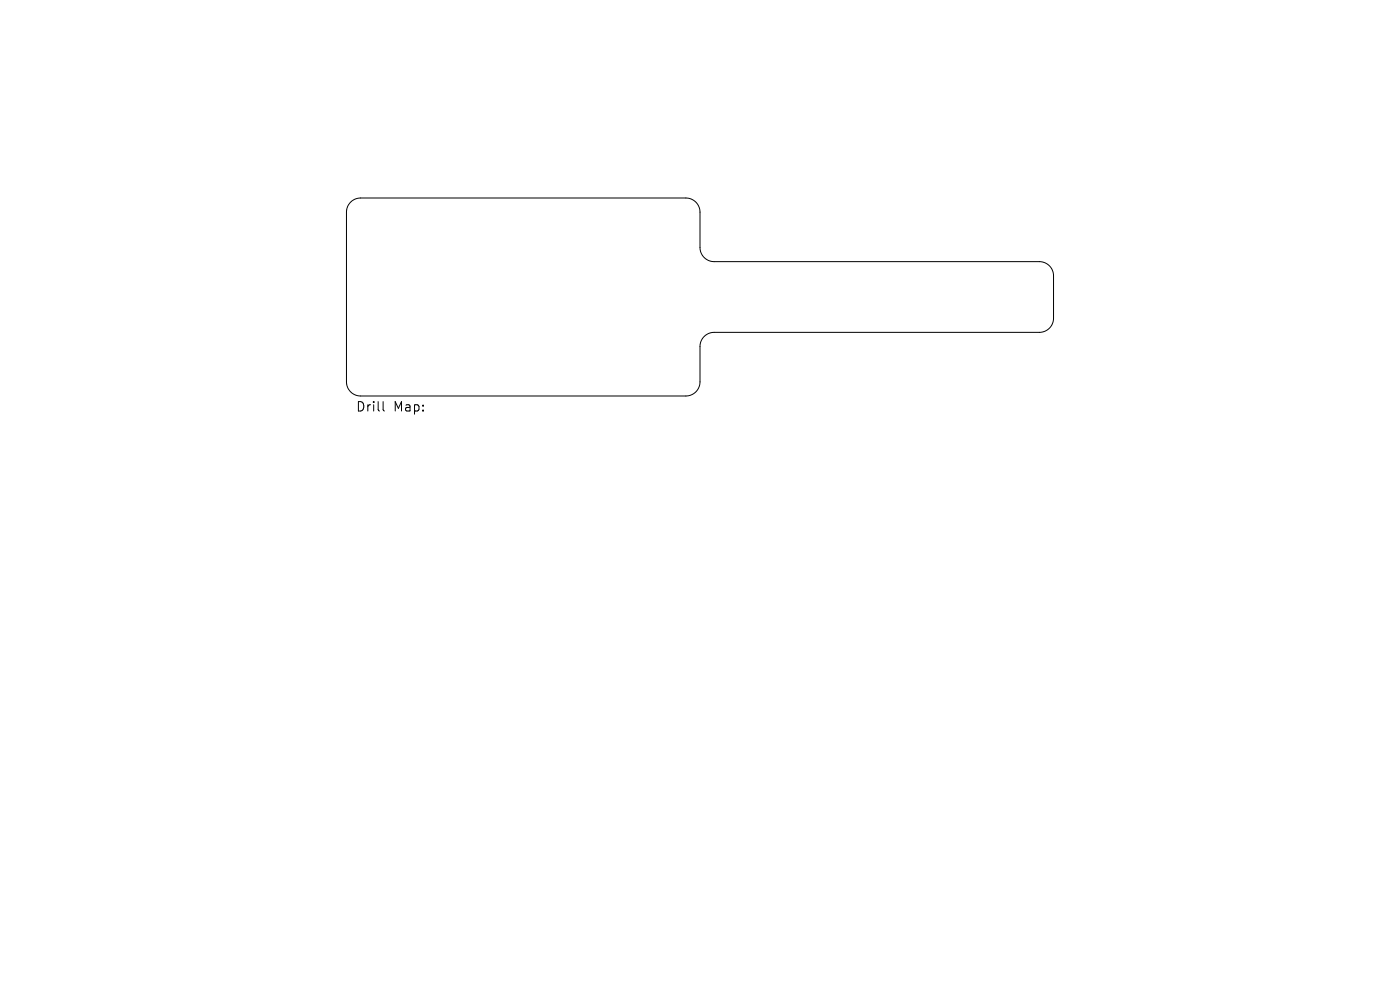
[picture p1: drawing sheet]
<svg xmlns="http://www.w3.org/2000/svg" width="297mm" height="210mm" viewBox="0 0 297 210" stroke-linecap="round" stroke-linejoin="round" font-family="sans-serif">
<defs><g id="words">
<g font-size="2.8">
<text x="75.4" y="87.6">Drill</text>
<text x="83.4" y="87.6">Map:</text>
</g>
</g></defs>
<path d="M74.4 42.9a3 3 0 0 1 2.1-.9h69a3 3 0 0 1 3 3v7.5a3 3 0 0 0 3 3h69a3 3 0 0 1 3 3v9a3 3 0 0 1-3 3h-69a3 3 0 0 0-3 3v7.5a3 3 0 0 1-3 3h-69a3 3 0 0 1-3-3v-36a3 3 0 0 1 .9-2.1zM81.3 85.2v1.7l.3 .3" fill="none" stroke="#000" stroke-width=".21"/>
<use href="#words"/>
</svg>
